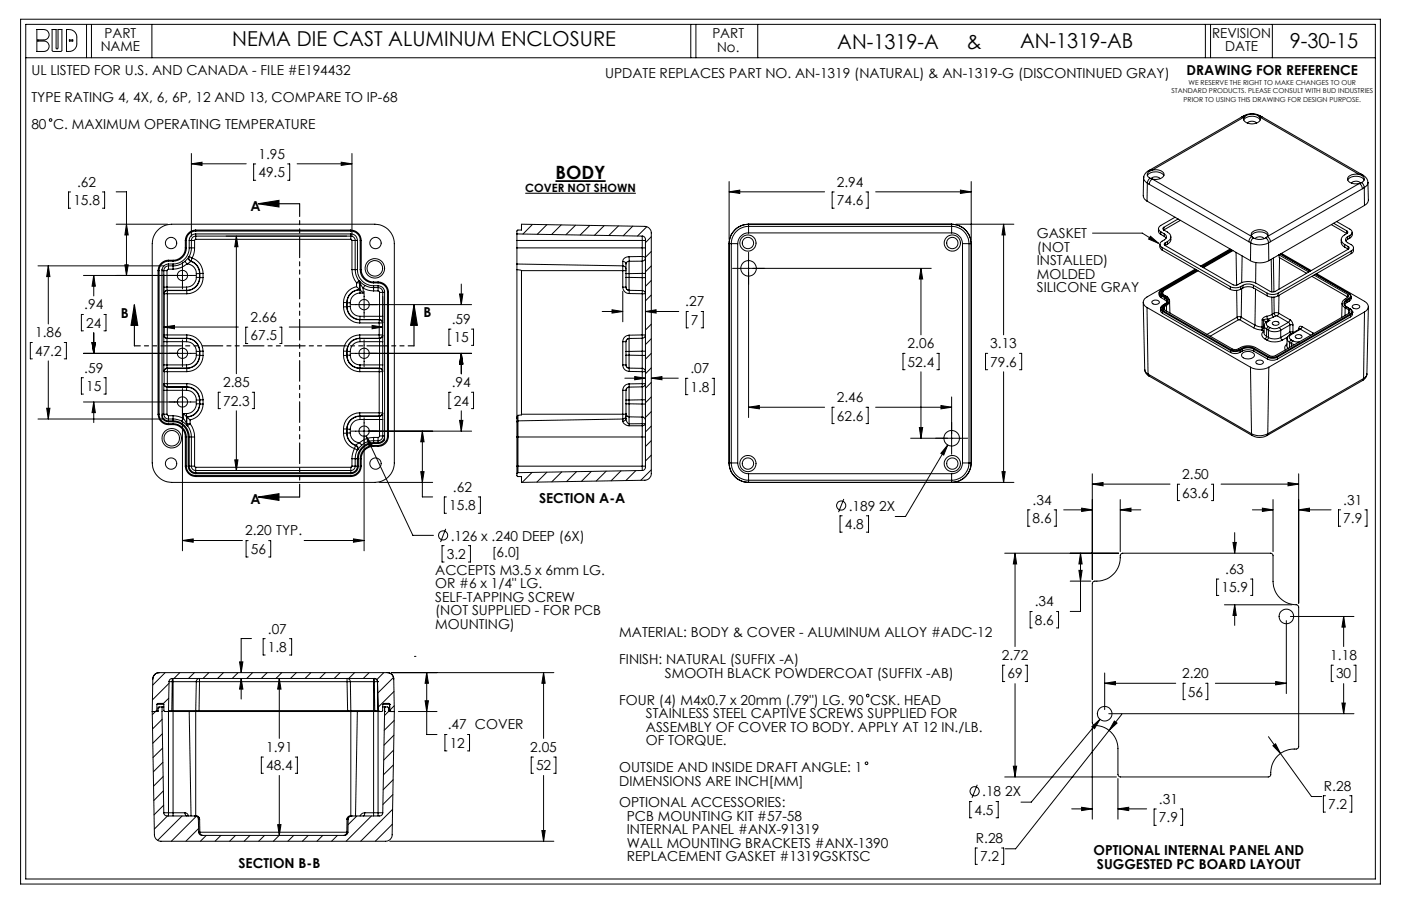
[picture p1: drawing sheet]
<svg xmlns="http://www.w3.org/2000/svg" width="432mm" height="279mm" viewBox="0 0 432 279" stroke-linecap="round" stroke-linejoin="round" font-family="sans-serif">
<defs><g id="words">
<g font-size="6.3">
<text x="71.5" y="14.3">NEMA DIE CAST ALUMINUM ENCLOSURE</text>
<text x="258.1" y="15">AN-1319-A</text>
<text x="297.9" y="15">&amp;</text>
<text x="314.4" y="14.7">AN-1319-AB</text>
<text x="397.5" y="14.7">9-30-15</text>
</g>
<text font-size="5.6" x="171.2" y="55.2">BODY</text>
<g font-size="4.2">
<text x="32.2" y="11.6">PART</text>
<text x="219.6" y="11.8">PART</text>
<text x="373.6" y="11.7">REVISION</text>
<text x="31" y="15.8">NAME</text>
<text x="221" y="16">No.</text>
<text x="377.6" y="15.9">DATE</text>
<text x="9.7" y="23.1">UL LISTED FOR U.S. AND CANADA - FILE #E194432</text>
<text x="186.5" y="23.9">UPDATE REPLACES PART NO. AN-1319 (NATURAL) &amp; AN-1319-G (DISCONTINUED GRAY)</text>
<text x="365.7" y="23.2">DRAWING FOR REFERENCE</text>
<text x="9.7" y="31.5">TYPE RATING 4, 4X, 6, 6P, 12 AND 13, COMPARE TO IP-68</text>
<text x="9.7" y="39.8">80 C. MAXIMUM OPERATING TEMPERATURE</text>
<text x="79.6" y="49">1.95</text>
<text x="23.8" y="57.6">.62</text>
<text x="79.6" y="54.6">49.5</text>
<text x="257.9" y="57.6">2.94</text>
<text x="22.6" y="63.3">15.8</text>
<text x="77.2" y="65.1">A</text>
<text x="257.9" y="63.3">74.6</text>
<text x="319.6" y="73.5">GASKET</text>
<text x="319.6" y="77.6">(NOT</text>
<text x="319.6" y="81.8">INSTALLED)</text>
<text x="319.6" y="86">MOLDED</text>
<text x="26" y="95.4">.94</text>
<text x="211.2" y="94.5">.27</text>
<text x="319.6" y="90.2">SILICONE GRAY</text>
<text x="26.6" y="101.1">24</text>
<text x="37.3" y="98.1">B</text>
<text x="77.2" y="99.3">2.66</text>
<text x="130.6" y="97.8">B</text>
<text x="139.2" y="99.9">.59</text>
<text x="213" y="100.2">7</text>
<text x="10.8" y="104">1.86</text>
<text x="77.2" y="105">67.5</text>
<text x="139.8" y="105.6">15</text>
<text x="279.7" y="107.4">2.06</text>
<text x="305.2" y="107.4">3.13</text>
<text x="10.8" y="109.7">47.2</text>
<text x="279.7" y="113.1">52.4</text>
<text x="305.2" y="113.1">79.6</text>
<text x="26" y="114.9">.59</text>
<text x="68.8" y="119.4">2.85</text>
<text x="139.3" y="119.4">.94</text>
<text x="212.8" y="115.1">.07</text>
<text x="26.6" y="120.6">15</text>
<text x="68.8" y="125.1">72.3</text>
<text x="139.8" y="125.1">24</text>
<text x="212.8" y="120.8">1.8</text>
<text x="257.9" y="124">2.46</text>
<text x="257.9" y="129.7">62.6</text>
<text x="364.4" y="147.7">2.50</text>
<text x="77.2" y="155.6">A</text>
<text x="139.6" y="151.7">.62</text>
<text x="166.1" y="155.1">SECTION A-A</text>
<text x="318.3" y="155.7">.34</text>
<text x="364.4" y="153.4">63.6</text>
<text x="414" y="155.6">.31</text>
<text x="138.4" y="157.4">15.8</text>
<text x="261.6" y="157.5">.189</text>
<text x="271" y="157.4">2X</text>
<text x="318.3" y="161.3">8.6</text>
<text x="414" y="161.3">7.9</text>
<text x="75.6" y="165.1">2.20 TYP.</text>
<text x="138.9" y="166.7">.126 x .240 DEEP (6X)</text>
<text x="260.4" y="163.2">4.8</text>
<text x="77.3" y="170.8">56</text>
<text x="137.7" y="172.4">3.2</text>
<text x="151.6" y="171.7">[6.0]</text>
<text x="134.1" y="177.2">ACCEPTS M3.5 x 6mm LG.</text>
<text x="377.6" y="177">.63</text>
<text x="134.1" y="181.4">OR #6 x 1/4&quot; LG.</text>
<text x="134.1" y="185.6">SELF-TAPPING SCREW</text>
<text x="376.4" y="182.7">15.9</text>
<text x="134.1" y="189.7">(NOT SUPPLIED - FOR PCB</text>
<text x="318.9" y="187">.34</text>
<text x="82.6" y="195.4">.07</text>
<text x="134.1" y="193.9">MOUNTING)</text>
<text x="190.9" y="196.4">MATERIAL: BODY &amp; COVER - ALUMINUM ALLOY #ADC-12</text>
<text x="318.9" y="192.7">8.6</text>
<text x="82.6" y="201.1">1.8</text>
<text x="308.7" y="203.5">2.72</text>
<text x="410" y="203.5">1.18</text>
<text x="190.9" y="204.8">FINISH: NATURAL (SUFFIX -A)</text>
<text x="204.9" y="209">SMOOTH BLACK POWDERCOAT (SUFFIX -AB)</text>
<text x="310.5" y="209.2">69</text>
<text x="364.4" y="209.1">2.20</text>
<text x="411.8" y="209.2">30</text>
<text x="366.1" y="214.8">56</text>
<text x="190.9" y="217.3">FOUR (4) M4x0.7 x 20mm (.79&quot;) LG. 90 CSK. HEAD</text>
<text x="199.1" y="221.5">STAINLESS STEEL CAPTIVE SCREWS SUPPLIED FOR</text>
<text x="138" y="224.9">.47 COVER</text>
<text x="199.1" y="225.7">ASSEMBLY OF COVER TO BODY. APPLY AT 12 IN./LB.</text>
<text x="82" y="231.9">1.91</text>
<text x="138.6" y="230.6">12</text>
<text x="163.4" y="231.9">2.05</text>
<text x="199.1" y="229.8">OF TORQUE.</text>
<text x="82" y="237.6">48.4</text>
<text x="165.2" y="237.6">52</text>
<text x="190.9" y="238.2">OUTSIDE AND INSIDE DRAFT ANGLE: 1</text>
<text x="190.9" y="242.4">DIMENSIONS ARE INCH[MM]</text>
<text x="302.7" y="245.6">.18</text>
<text x="309.8" y="245.5">2X</text>
<text x="408" y="243.8">R.28</text>
<text x="190.9" y="248.9">OPTIONAL ACCESSORIES:</text>
<text x="300.3" y="251.3">4.5</text>
<text x="357.2" y="247.9">.31</text>
<text x="409.3" y="249.5">7.2</text>
<text x="193.2" y="257.2">INTERNAL PANEL #ANX-91319</text>
<text x="193.2" y="253.1">PCB MOUNTING KIT #57-58</text>
<text x="357.2" y="253.6">7.9</text>
<text x="193.2" y="261.4">WALL MOUNTING BRACKETS #ANX-1390</text>
<text x="300.8" y="259.9">R.28</text>
<text x="337" y="263.7">OPTIONAL INTERNAL PANEL AND</text>
<text x="73.5" y="267.7">SECTION B-B</text>
<text x="193.2" y="265.6">REPLACEMENT GASKET #1319GSKTSC</text>
<text x="302.1" y="265.6">7.2</text>
<text x="338.1" y="267.9">SUGGESTED PC BOARD LAYOUT</text>
</g>
<text font-size="3.5" x="161.9" y="59.2">COVER NOT SHOWN</text>
<g font-size="2.1">
<text x="361" y="28.8">STANDARD PRODUCTS. PLEASE CONSULT WITH BUD INDUSTRIES</text>
<text x="366.3" y="26.3">WE RESERVE THE RIGHT TO MAKE CHANGES TO OUR</text>
<text x="364.8" y="31.4">PRIOR TO USING THIS DRAWING FOR DESIGN PURPOSE.</text>
</g>
</g></defs>
<g fill="none" stroke="#000" stroke-width=".31">
<path d="M6.3 5.9h419.1v266.7h-419.1zM7.9 7.5h416v263.6h-416zM7.9 17.8h416M11.4 9.1h2.1a1.61 1.61 0 0 1 1.6 1.6 1.61 1.61 0 0 1-1.6 1.6h-1.8v.4h1.8a1.61 1.61 0 0 1 1.6 1.6 1.61 1.61 0 0 1-1.6 1.6h-2.1zM16.1 9.1h1.2v5.6a.3 .3 0 0 0 .3 .4 .3 .3 0 0 0 .3-.4v-5.6h1.2v6.5l-.4 .3h-2.2l-.4-.4zM20.5 9.1h.8a2.41 2.41 0 0 1 2.4 2.4v2a2.34 2.34 0 0 1-2.4 2.4h-.8zM21.4 12.3h1v.4h-1zM26.7 7.5v10.3M28.2 7.5v10.3M46.8 7.5v10.3M212.9 7.5v10.3M214.5 7.5v10.3"/>
<path d="M233.5 7.5v10.3M371.5 7.5v10.3M373.1 7.5v10.3M392.1 7.5v10.3M382.8 36l.7 .1M382.8 36l-28.3 16.4M383.3 37a3.4 3.4 0 0 1 5.1 0M383.4 35.7a5.1 5.1 0 0 1 4.9 0M383.4 35.7h.5M383.4 35.7l-.6 .3M383.5 36.1a1.34 1.34 0 0 0 1.2 1.9 2.91 2.91 0 0 0 3.8-1.3l-.2-.6M383.5 36.1l-28.4 16.4"/>
<path d="M383.9 35.7l-.4 .4M383.9 35.7a3.9 3.9 0 0 1 3.9 0M384.5 38a2.03 2.03 0 0 1 2.8 0M387.8 35.7l.5 .4M387.8 35.7h.5M388.3 36.1l30.7 17.7M388.3 35.7l.6 .3M388.9 36l-.6 .1M388.9 36l30.7 17.8M21.8 59.2h-.7v5h.7M31.6 59.2h.6v5h-.6M35.8 59.2h3.2v25.7"/>
<path d="M59 50.5l3.3-.5v1zM59 50.5h16.9M59 47.3v25.6M78.8 50.6h-.6v5h.6M88.7 50.6h.6v5h-.6M91.6 50.5h16.9M105.2 50l3.3 .5-3.3 .5zM108.5 47.3v25.6M224.7 59.2l3.3-.6v1.1zM224.7 59.2h29.4M224.7 56v17.9M257.1 59.2h-.6v5h.6"/>
<path d="M266.9 59.2h.7v5h-.7M269.9 59.2h29.4M296 58.6l3.3 .6-3.3 .5zM299.3 56v17.9M352.5 54.5v.4a2.04 2.04 0 0 0 1.1 1.6M353.6 56.5l.6 .3M353.6 56.5l-.1 5.5M353.9 52.7a2.8 2.8 0 0 0-1.4 2.2l-.1 5.5 .4 1 .7 .6M353.9 52.7h.5M354.2 56.8l30.7 17.7M354.4 55l.7 .2M354.4 52.7a1.17 1.17 0 0 0-.8 1.1 1.17 1.17 0 0 0 .8 1.2"/>
<path d="M354.4 55l-.5 .6-.3 .9M354.5 52.4l.6 .1M354.5 52.4l-.6 .3M354.8 55.1a2.03 2.03 0 0 1 2.8 0M355.1 52.5a3 3 0 0 1 3.7 1.2 2.46 2.46 0 0 1-3.2 1.6l-.5-.1M355.1 55.2l-.6 .7-.3 .9M355.1 52.5l-.7 .2M355.1 55.2l30.7 17.8M358.7 54.2a3.3 3.3 0 0 0-5.1 0M415.4 55.5a3.3 3.3 0 0 1 5.1 0M416.5 56.4a1.99 1.99 0 0 1 2.8 .1M419 53.8a2.94 2.94 0 0 0-3.7 1.3 2.41 2.41 0 0 0 3.2 1.6l.5-.1"/>
<path d="M419 56.6a1.97 1.97 0 0 1 .9 1.6M419 53.8l.7 .3M419 56.6l-28.4 16.4M419.6 53.8h-.6M419.6 53.8l.6 .3M419.7 54.1a1.15 1.15 0 0 1 .8 1.1 1.15 1.15 0 0 1-.8 1.1M419.7 56.3l-.7 .3M419.7 56.3l.4 .5 .4 1.1M419.7 54.1h.5M419.9 58.2l-28.4 16.3M420.2 54.1a2.64 2.64 0 0 1 1.4 2.1M420.5 57.9l-.6 .3"/>
<path d="M420.5 57.9v5.5M421.6 56.2l.1 5.5-.4 1.1-.8 .6M421.6 56.2v.1a1.87 1.87 0 0 1-1.1 1.6M35.8 69.1h15.8M39 69.1l.5 3.4h-1zM48.4 71.2l1.1-1 1.3-.7 2.1-.4h62.6a6 6 0 0 1 6 6v67.7a6.1 6.1 0 0 1-6 6h-62.6a6.1 6.1 0 0 1-6-6v-67.7l.4-2.1zM57.1 76.4h.3M57.1 74.2h.3M57.1 76.4a3.8 3.8 0 0 1-3.8 3.9M57.1 74.2v2.2M57.4 76.4a4.1 4.1 0 0 1-4.1 4.1M57.4 74.2v2.2"/>
<path d="M58.2 79.2l-1.2 1.4M58.2 79.2a1.01 1.01 0 0 0 .6 1.4M58.3 76.4a5 5 0 0 1-5 5M58.3 79.1v.8l.6 .6M58.3 79.1l.9 .5M58.3 74.2v2.2M58.3 74.2h.7M58.3 76.4h.7M58.3 79.1l-.1 .1M59 76.4l-.2 1.4-.5 1.3M59 76.4h1M59 74.2h1"/>
<path d="M59 74.2v2.2M59.2 79.6l-.3 .9M59.2 79.6a4.9 4.9 0 0 1 3.4 4.7M60 76.4l-.2 1.7-.6 1.5M60 74.2v2.2M60.3 71.3a2.89 2.89 0 0 0-2.9 2.9M60.3 72.1a1.99 1.99 0 0 0-2 2.1M60.3 70.9v.4M60.3 70.9a3.3 3.3 0 0 0-3.2 3.3M60.3 72.8a1.33 1.33 0 0 0-1.3 1.4M60.3 72.8v1M60.3 73.8l-.3 .4"/>
<path d="M60.3 72.8h47.8M60.3 71.3h47.8M60.3 72.1h47.8M60.3 70.9h47.8M60.3 72.1v.7M60.3 73.8h47.8M72.8 72.8l.5 3.3h-.9zM72.8 72.8v42.5M108.1 71.3a2.86 2.86 0 0 1 2.9 2.9M108.1 72.1a1.99 1.99 0 0 1 2.1 2.1M108.1 70.9v.4M108.1 70.9a3.3 3.3 0 0 1 3.2 3.3"/>
<path d="M108.1 72.8a1.33 1.33 0 0 1 1.4 1.4M108.1 72.8v1M108.1 73.8l.4 .4M108.1 72.1v.7M108.5 74.2h1M108.5 74.2v8.9M109.5 74.2v8.9M109.5 74.2h.7M110.2 74.2v8.9M111 74.2h.3M111 74.2v8.9M111.3 74.2v8.9"/>
<path d="M159.3 72.1l.2-1.1 1.2-.1v-1.8l38.1 .7a2.05 2.05 0 0 1 1.9 2v74.3a2.05 2.05 0 0 1-1.9 2l-38.1 .7v-1.8l-1.2-.1-.2-.8M159.3 72.1v2.1M159.3 76.4v5M159.3 74.2h38.6M159.3 76.4h38.6M159.3 72.1l38.6 .7M159.3 74.2v2.2M164.1 69.2l-2.9 3M168.6 69.3l-3 2.9M173 69.4l-3 2.9M177.4 69.5l-3 2.9M181.8 69.5l-3 3"/>
<path d="M186.2 69.6l-3 3M190.6 69.7l-3 2.9M193.9 79.2a1.74 1.74 0 0 0-2 1.4M193.9 79.2v1.4M195 69.7l-2.9 3M197.9 72.8a.96 .96 0 0 1 1 1v70.3a.96 .96 0 0 1-1 1M197.9 79.1a.74 .74 0 0 1 1 .7 .74 .74 0 0 1-1 .7M197.9 74.2h1M197.9 72.8v1.4M197.9 76.4h1M197.9 76.4v2.7M197.9 79.1v1.4"/>
<path d="M197.9 74.2v2.2M197.9 79.1l-4 .1M199.4 69.9l-2.9 2.9M200.7 73l-1.8 1.8M200.7 77.5l-1.8 1.8M224.7 75.1v67.7M224.7 75.1h.7M225.4 75.1h2M225.4 75.1v67.7M227.4 75.1v67.7M230.7 77.8v51M230.7 69.1a6 6 0 0 0-6 6"/>
<path d="M230.7 71.8a3.3 3.3 0 0 0-3.3 3.3M230.7 69.8v2M230.7 69.8a5.3 5.3 0 0 0-5.3 5.3M230.7 69.1v.7M230.7 69.1h62.6M230.7 71.8h62.6M230.7 69.8h62.6M293.3 69.1a6.1 6.1 0 0 1 6 6M293.3 71.8a3.4 3.4 0 0 1 3.4 3.3M293.3 69.8v2M293.3 69.8a5.4 5.4 0 0 1 5.4 5.3M293.3 69.1v.7"/>
<path d="M294.6 69.1h17.9M296.7 75.1h2M296.7 75.1v67.7M298.7 75.1v67.7M298.7 75.1h.6M299.3 75.1v67.7M309.3 69.1l.5 3.4h-1zM309.3 69.1v34.2M336.7 71.9h15.4l5 3.1M353.5 62l31.9 18.4M354.6 72.8l2.5 2.2-3.1-1.3zM357 70.5l.1 1.1 .7 .7"/>
<path d="M357.5 75.3a1.49 1.49 0 0 0 .7 1.8M357.8 71.5l1 .6M357.8 71.5v.8M357.8 72.3l1 .6M358.2 76.3l21 12.1M358.2 76.3v.8M358.2 77.1l21 12.2M358.7 70.9h.1M358.7 70.1a.44 .44 0 0 0-.3 .4 .44 .44 0 0 0 .3 .4l1.1 .6a1.57 1.57 0 0 1 1.1 1.5 1.57 1.57 0 0 1-1.1 1.5M358.7 70.1v.8M358.8 72.1a.99 .99 0 0 1 .7 .9 .99 .99 0 0 1-.7 1l-.6 .4a1.04 1.04 0 0 0-.7 .9 1.04 1.04 0 0 0 .7 1M358.8 72.9l.6 .5"/>
<path d="M358.8 72.1v.8M359.1 74.9a.44 .44 0 0 0-.3 .4 .44 .44 0 0 0 .3 .4M359.1 75.7l21 12.1 1.1 .1a6 6 0 0 1 6.1-.5l4.4 2.6h1.1l22.7-13.1a.44 .44 0 0 0 .3-.5 .44 .44 0 0 0-.3-.4M359.1 74.9v.8M359.1 75.7h.1M359.8 74.5l-.7 .4M359.8 74.5v.8M359.8 75.3l-.7 .4M360.9 73a1.94 1.94 0 0 1-1.1 2.3M362.2 67l-4.4 2.5a1.02 1.02 0 0 0-.8 1 1.02 1.02 0 0 0 .8 1M363.1 67.5l-4.4 2.6M363.8 67.9l-5.1 3"/>
<path d="M379.1 76.8l-9.1 5.3M379.4 76.9l-9.1 5.3M379.5 77l-9.1 5.2M379.7 77.2l-9.1 5.2M380 77.3l-9.1 5.2M381 77.9l.1 10M382.8 78.9l-.1 8.3M384.9 74.5l.6 .4M385.5 74.9a6.3 6.3 0 0 0 5.5 0M385.5 74.9l-.1 5.5M385.7 72.7a3.3 3.3 0 0 1 5.1 0M385.8 73l.5 .3"/>
<path d="M385.8 73a1.3 1.3 0 0 1 1.2-2 3.2 3.2 0 0 1 3.8 1.1l-.2 .9M385.8 73l-.6 .6-.3 .9M386.3 73.3l-.5 .5-.3 1.1M386.3 73.3a3.4 3.4 0 0 0 3.9 0M386.8 73.6a2.03 2.03 0 0 1 2.8 0M390.2 73.3l.4 .5 .4 1.1M390.6 73l-.4 .3M390.6 73l.7 .6 .2 .9M391 74.9l.1 5.5M391.5 74.5l-.5 .4M391.8 80l.2 10M392.5 79.6l.1 10.4"/>
<path d="M394 78.7h.2M394.1 78.6l.1 .1M394.2 78.6l9.2 5.3M394.2 78.7l.1 .7M394.3 79.4l8.4 4.9M394.4 79.4l-.2 9.8M394.6 78.4h.2M394.7 78.3l.2 .1M394.8 78.4h.1M394.8 78.4l9 5.2M394.9 78.4l9 5.2M394.9 78.1l9.2 5.3"/>
<path d="M410.4 69.3l4.7 2.7M411.1 68.9l4 2.3M412 68.3l4 2.4a1.02 1.02 0 0 1 .7 .9 1.02 1.02 0 0 1-.7 1M413.4 73.9a1.94 1.94 0 0 0 1 2.3M414.4 75.4l1.1 .6M414.4 75.4v.8M414.4 76.2l1.1 .6M415.1 72l-.7 .4a1.57 1.57 0 0 0-1 1.5 1.57 1.57 0 0 0 1 1.5M415.1 71.2a.44 .44 0 0 1 .3 .4 .44 .44 0 0 1-.3 .4M415.1 71.2v.8M415.1 72h.1M415.4 73a.99 .99 0 0 0-.7 .9 .99 .99 0 0 0 .7 1 2.64 2.64 0 0 1 1.7 1.3l-.1 .8-.5 .4"/>
<path d="M415.4 73.8l-.6 .5M415.4 73v.8M415.5 76v.8M415.5 76.8h.1M416 72.6l-.6 .4M416 72.6v.8M416 73.4l-.6 .4M416.5 77.4l-22.6 13M416.5 77.4v.8M416.5 78.2l-22.6 13M416.7 71.6a1.45 1.45 0 0 1-.7 1.8M417.2 76.4a1.47 1.47 0 0 1-.4 1.6l-.3 .2"/>
<path d="M420.5 63.4l-29.4 17M11.7 82h39M14.9 82l.5 3.3h-1zM14.9 82v17.9M25.7 84.9h34.7M25.7 97h-.6v5h.6M28.9 84.9l.5 3.4h-1zM28.9 84.9v6.4M32 97h.7v5h-.7M38.5 81.7h1l-.5 3.2zM48.7 83.5h.3M48.7 83.5v44.2"/>
<path d="M49 83.5v44.2M49.9 83.5h.6M50.5 83.5h1M50.5 83.5v20.5M50.5 90.5l.1 .1M50.6 90.6h1M50.6 90.6v12.7M51.5 88.5h-1v2M51.5 88.5v1M51.5 83.5v5M51.5 88.5h6M51.5 89.5a.96 .96 0 0 0-1 1"/>
<path d="M51.5 89.5h6M51.5 89.5l.1 .1M51.6 89.6a.96 .96 0 0 0-1 1M51.6 89.6v1M51.6 89.6h6M51.6 90.6h6M51.6 90.6v12.7M51.9 80.5a2.95 2.95 0 0 0-2.9 3M51.9 81.4a2.08 2.08 0 0 0-2 1.7l.1 45.8a2.21 2.21 0 0 0 1.9 1.2M51.9 82a1.51 1.51 0 0 0-1.4 1.5M51.9 80.3v.2M51.9 80.3a3.2 3.2 0 0 0-3.2 3.2"/>
<path d="M51.9 82v1M51.9 83l-.4 .5M51.9 82h1.4M51.9 80.5h1.4M51.9 81.4h1.4M51.9 81.4v.6M51.9 80.3h1.4M51.9 83h1.4M53.3 80.3v.2M53.3 82v1M53.3 81.4v.6M56.2 80.8v8.3"/>
<path d="M57 80.6a5.5 5.5 0 0 1-3.7 1.4M57 80.6l.6 .8M57.5 88.5v1M57.5 89.5l.1 .1M57.6 89.6v1M57.6 81.4a6.6 6.6 0 0 1-4.3 1.6M57.6 81.4a2.95 2.95 0 0 1 2.9 3M58.8 80.6l-1.2 .8M58.8 80.6a4.1 4.1 0 0 1 2.7 3.8M58.9 80.5a4 4 0 0 1 2.7 3.8M58.9 80.5l-.1 .1M60.5 84.4h1"/>
<path d="M60.5 85.5h1M60.5 85.5a3 3 0 0 1-3 3M60.5 84.4v1.1M61.5 85.5a4 4 0 0 1-4 4M61.5 84.4v1.1M61.5 85.5l.1 .1M61.6 85.6a4 4 0 0 1-4 4M61.6 85.6h1M61.6 84.3h1M61.6 84.3l-.1 .1M61.6 84.3v1.3M62.6 85.6a5 5 0 0 1-5 5"/>
<path d="M62.6 84.3v1.3M105.9 93.3h1M105.9 94.6h1M105.9 94.6a5 5 0 0 0 5 5M105.9 93.3v1.3M106.9 94.6a4 4 0 0 0 4 4M106.9 93.3l.1 .1M106.9 93.3v1.3M107 94.5h.9M107 93.4h.9M107 94.5a4 4 0 0 0 3.9 4M107 93.4v1.1"/>
<path d="M107 94.5l-.1 .1M107.9 94.5a3 3 0 0 0 3 3M107.9 93.4v1.1M108.1 93.9h37.2M108.5 83.1a6.5 6.5 0 0 0 1.4 4.1M108.5 83.1h1M109.5 83.1a5.7 5.7 0 0 0 1.2 3.5M109.5 83.1h.7M109.9 87.2h1M109.9 88.4l1 .9M109.9 88.4a5 5 0 0 0-4 4.9M109.9 87.2v1.2"/>
<path d="M110.2 83.1a4.9 4.9 0 0 0 4.9 5M110.7 86.6l.2 .6M110.7 86.6l-.8 .6M110.7 86.6h.1M110.7 86.6l1.7 1.4M110.9 89.3a4 4 0 0 0-4 4M110.9 98.6v1M110.9 89.3v.1M110.9 87.2v2.1M110.9 98.6h6M110.9 99.6h6M110.9 87.2l1 1.7"/>
<path d="M110.9 90.4a3 3 0 0 0-3 3M110.9 89.4l1 1M110.9 89.4v1M110.9 97.5v1M110.9 89.4a4 4 0 0 0-3.9 4M110.9 97.5h6.1M110.9 90.4h1M110.9 98.5h6M110.9 87.2v2.2M110.9 98.5v.1M110.9 87.2h.1M111 83.1a4.1 4.1 0 0 0 4.1 4.1"/>
<path d="M111 83.1h.3M111.3 83.1a3.8 3.8 0 0 0 3.8 3.9M111.9 88.9l1.6 .6 1.6 .2M111.9 88.9v1.5M112.2 89.8v8.3M112.4 88l1.7 .6 1 .1M112.4 88l-.5 .9M115.1 87v.2M115.1 88.7v1M115.1 87.2h1.4M115.1 88.1h1.4M115.1 87h1.4"/>
<path d="M115.1 88.1v.6M115.1 88.7h1.4M115.1 89.7h1.4M116.5 87.2a2.9 2.9 0 0 1 2.9 2.7M116.5 88.1a2.02 2.02 0 0 1 2 1.7v45.8a2.41 2.41 0 0 1-2 1.2M116.5 87v.2M116.5 87a3.2 3.2 0 0 1 3.2 2.9M116.5 88.7a1.45 1.45 0 0 1 1.5 1.5M116.5 89.7l.5 .5M116.5 88.7v1M116.5 88.1v.6M116.9 98.6a1.02 1.02 0 0 1 1 1"/>
<path d="M116.9 98.6v1M116.9 99.6h1M116.9 99.6v3.7M116.9 98.5a1.02 1.02 0 0 1 1.1 1M116.9 98.5v.1M117 97.5h1v2M117 90.2h1M117 97.5l-.1 1M117 90.2v7.3M117.9 99.6v3.7M118 90.2v13.8M118 90.2h.5"/>
<path d="M118 99.5l-.1 .1M119.4 89.9v44.5M119.7 89.9h-.3M119.7 89.9v44.5M141.6 90.7h1.1l-.5 3.2zM142.2 87.6v6.3M159.3 83.1l1.4 .4M159.3 81.4v1.7M159.3 83.1v45.8M159.3 81.4l32.6 .6M160.7 83.5h31.2M160.7 83.5v44.5l-1.1 .1"/>
<path d="M185.6 96.1h6.3M188.6 95.5l3.3 .6-3.3 .5zM191.9 80.6v1.4M191.9 80.6a.93 .93 0 0 1 1 .8M191.9 82a1.02 1.02 0 0 1 1 1M191.9 83.5h1M191.9 82v1.5M191.9 88.5a2 2 0 0 0 2 2M191.9 88.5h1M191.9 83.5v5M191.9 89.8v9.4M192.9 84.4h1"/>
<path d="M192.9 85.5h1M192.9 85.5v3M192.9 88.5l.2 .7M192.9 81.4v3M192.9 84.4v1.1M193 88.9l.4 .5 .5 .1M193.4 89.4l.5 .1M193.9 80.6v3.8M193.9 85.5v4M193.9 80.6l-.7 .3-.3 .5M193.9 89.5v1M193.9 84.4v1.1"/>
<path d="M193.9 85.5l4 .1M193.9 89.5l4 .1M193.9 90.5l4 .1M197.9 85.6h1M197.9 84.3h1M197.9 89.6a.89 .89 0 0 1 1 1h-1M197.9 85.6v4M197.9 80.5v3.8M197.9 89.6v1M197.9 84.3v1.3M197.9 90.6v12.7M197.9 80.5l-4 .1"/>
<path d="M197.9 84.3l-4 .1M198.9 96.1l3.3-.6v1.1zM198.9 96.1h10.3M200.7 82l-1.8 1.8M200.7 86.5l-1.8 1.8M200.7 91l-1.8 1.8M200.7 100l-1.8 1.8M212.2 96.1h-.7v5h.7M216.1 96.1h.6v5h-.6M283.8 82.8l.6 3.2h-1zM283.8 82.8v20.5M287 82.8h-61.2"/>
<path d="M352.4 93.2l.4 20.7M353.5 94.8l31.9 18.4M353.5 94.8l.3 20.6M355.1 93a1.41 1.41 0 0 1 2.2 .3 1.37 1.37 0 0 1-2.3-.1zM357.3 90.3v.9l.6 .6M357.3 90.3l.1 .5 .5 .4M357.7 95.1v.9l.6 .6M357.7 95.1l.6 .9M357.7 94.9v.2M357.9 91.8l1.1 .6M357.9 91.2l1.1 .6M357.9 91.2v.6"/>
<path d="M357.9 89.4l-.5 .8 .6 .7M357.9 89.4l-.6 .9M358 90.9l-.1 .3M358 90.9l1.1 .7M358.3 89.5l-.5 .7 .5 .6M358.3 89.5l.1 .3M358.3 96.6l21 12.1M358.3 90.8l1.1 .6M358.3 96l21 12.1M358.3 96v.6M358.3 94.2l-.6 .9M358.3 94.2l-.4 .8 .5 .8"/>
<path d="M358.4 90.8h-.1M358.4 90.8l1.1 .6M358.4 89.8l-.4 .5 .4 .5M358.4 95.8l-.1 .2M358.4 95.8l21 12.1M358.4 89.8v1M358.5 95.1v.2M358.5 95.1h.1M358.7 94.3l-.4 .5v.4l22 12.6a3.1 3.1 0 0 0 2.4-.8 5.2 5.2 0 0 1 4.3 .2l4.2 2.4a1.96 1.96 0 0 0 1.9 0l22.6-12.9a.6 .6 0 0 0 .4-.6 .6 .6 0 0 0-.4-.6M358.7 94.3l.1 .3M358.8 94.6l-.3 .5M358.8 94.6v.9"/>
<path d="M359 92.4l.7 .8M359 91.8l.5 .5 .2 .5M359 91.8v.6M359.1 91.6a1.17 1.17 0 0 1 .8 1.1 1.17 1.17 0 0 1-.8 1.1M359.1 91.6l-.1 .2M359.1 93.8l-.8 .4M359.4 91.4a1.37 1.37 0 0 1 .9 1.3 1.37 1.37 0 0 1-.9 1.3M359.4 94l.1 .2M359.4 91.4h.1M359.4 94l-.7 .3M359.4 91.4l.8 .6 .3 .8M359.5 91.4h.1"/>
<path d="M359.5 94.2l-.7 .4M359.5 94.2v1.7M359.7 92.8l-.6 1M359.7 92.8v.1M360.5 92.8l-.3 .9-.7 .5M360.5 92.8l.1 3.7M368.4 83l-14.9 8.6a1.71 1.71 0 0 0-1.1 1.6 1.71 1.71 0 0 0 1.1 1.6M368.7 83.2l-10.8 6.2M369 83.4l-10.7 6.1M369.3 83.5l-10.9 6.3M379.2 88.4v.9M381.1 89.5l.2 8.3"/>
<path d="M381.3 97.8l.4 .8M381.3 97.8l.4-.2 .9 .2M381.3 97.8l-9.3 5.3M381.7 98.6h.4M381.7 98.6l-8.7 5.1M382.1 98.6l4.2 2.5M382.4 88.3a3.5 3.5 0 0 1-3.2 .1M382.4 89.2a3.8 3.8 0 0 1-3.2 .1M382.4 88.3v.9M382.6 97.8l-.5 .8M382.6 97.8l4.2 2.5M382.7 89l-.1 8.8"/>
<path d="M383.1 88a3.6 3.6 0 0 1 3.2 0M383.1 88.8a3.6 3.6 0 0 1 3.2 0M383.1 88l-.7 .3M383.1 88v.8M383.1 88.8l-.7 .4M385.4 80.4a6.3 6.3 0 0 0 5.7 0M386.3 88l4.3 2.4M386.3 88v.8M386.3 88.8l4.3 2.4M387 89.1l-.2 11.2M387.1 81l-.1 6.3M389 98.7l.4 .1"/>
<path d="M389 98.7v2.2M389.4 98.8v2.2M389.4 98.8l.9 .5M390.5 97.5l-1 .4-.5 .8M390.5 97.5l.2 .9M390.6 99.1l-.7 .6-.3 .7M390.6 90.4a3.8 3.8 0 0 0 3.3 0M390.6 91.2a3.5 3.5 0 0 0 3.3 0M390.6 99.1h.3M390.6 90.4v.8M390.7 98.4l-.8 .1-.5 .3M390.7 98.4l.7 .4"/>
<path d="M390.9 99.1l-.6 .8 .6 .8M391.4 98.8l-.8 .3M391.4 98.8l-.5 .3M392 91.6l.1 5.4M392.1 97l-1.6 .5M392.1 97l.4 .8M392.2 99.5l1-.4a.78 .78 0 0 1 1 .8l-.6 .4h-.8l-.6-.4zM392.5 97.8l-1.8 .6M392.6 91.6l.1 5M392.7 96.6l.5-.2 .9 .2M392.7 96.6l.5 .8M392.7 96.6l-.6 .4"/>
<path d="M393.2 97.4h.4M393.2 97.4l-.7 .4M393.6 97.4l3.5 2M393.9 90.4v.8M394.1 96.6l-.5 .8M394.1 96.6l3.5 2M394.2 91.1l-.1 5.5M397.1 99.4l.4 .8M397.1 99.4l-2.8 1.6M397.6 98.6l.8 .9 .1 .7M397.6 98.6l-.5 .8M404.4 85.2l10.8 6.3"/>
<path d="M405 84.8l10.4 6M405.4 84.6l10.3 5.9M405.5 84.6l10.2 5.9M405.8 84.4l14.7 8.5a1.72 1.72 0 0 1 1.2 1.7 1.72 1.72 0 0 1-1.2 1.6M413.6 93.6l-.1 4.3M414.6 94.9l1.1 .6M414.6 94.9l-.1 2.4M415 92.5a1.17 1.17 0 0 0-.8 1.1 1.17 1.17 0 0 0 .8 1.1M415 92.5l.1 .2M415 94.7l1.2 .6M415 94.7l1.1 .6M415.1 92.7a1.01 1.01 0 0 0-.7 1 1.01 1.01 0 0 0 .7 1"/>
<path d="M415.1 93.3l-.7 .8M415.1 92.7v.6M415.2 91.5v.3M415.3 91.8l-.7 .4a1.44 1.44 0 0 0-1 1.4 1.44 1.44 0 0 0 1 1.3M415.4 90.8a.58 .58 0 0 1 .2 .6 .58 .58 0 0 1-.3 .4M415.4 90.8l-.2 .7M415.7 90.5l.5 .8-.5 .8M415.7 92.1l.1 .2M415.7 90.5h.1M415.7 92.1l-.7 .4M415.7 95.5l-.1 1.2M415.7 90.5l.5 .4 .2 .6"/>
<path d="M415.8 92.9l-.7 .4M415.8 92.3l-.7 .4M415.8 92.3v.6M416.1 95.3l.6 .8-.6 .8M416.1 96.9l.1 .2M416.1 96.9l-22.5 13M416.2 95.3l.4 .4 .2 .6M416.2 95.3h-.1M416.2 97.7l-22.5 13M416.2 97.1l-22.5 13M416.2 97.1v.6M416.4 91.4v.9l-.6 .6"/>
<path d="M416.4 91.5l-.6 .8M416.8 96.3v.8l-.6 .6M416.8 96.3h.1M416.8 96.3l-.6 .8M417 94.2a1.2 1.2 0 0 1 1.2-.4 1.2 1.2 0 0 1 .8 1 1.39 1.39 0 0 1-2.2-.3zM420.5 96.2l-29.4 17M420.5 96.2l-.2 20.5M421.7 94.6l-.4 20.9-.3 .6-.7 .6M10 105.6h-.7v5.1h.7M14.9 111.3v17.9M19.8 105.6h.7v5.1h-.7M25.7 116.5h-.6v5h.6"/>
<path d="M28.4 105.7h1l-.5 3.3zM28.9 102.6v6.4M32 116.5h.7v5h-.7M50.5 112.5v2M50.5 112.5h1M50.5 105.4h1M50.5 105.4v7.1M50.5 100.9l3.3-.5v1zM50.5 100.9h22.9M50.5 103.4v2M50.5 118.4v2M50.5 103.4a1.02 1.02 0 0 0 1 1"/>
<path d="M50.5 118.4a.96 .96 0 0 0 1 1M50.5 114.5l.1 .1M50.6 103.3a1.02 1.02 0 0 0 1 1M50.6 118.3a.96 .96 0 0 0 1 1M50.6 118.3h1M50.6 103.3h1M50.6 114.6h1M50.6 103.3l-.1 .1M50.6 114.6v3.7M50.6 118.3l-.1 .1M51.5 112.5v1M51.5 105.4v7.1"/>
<path d="M51.5 105.4h6M51.5 112.5h6M51.5 113.5a1.02 1.02 0 0 0-1 1M51.5 104.4v1M51.5 119.4v1M51.5 104.4h6M51.5 113.5h6M51.5 119.4h6M51.5 113.5l.1 .1M51.6 113.6a1.02 1.02 0 0 0-1 1M51.6 118.3v1M51.6 103.3v1"/>
<path d="M51.6 113.6v1M51.6 104.3l-.1 .1M51.6 119.3l-.1 .1M51.6 119.3h6M51.6 104.3h6M51.6 113.6h6M51.6 103.3h6M51.6 114.6h6M51.6 114.6v3.7M51.6 118.3h6M56.2 104.8v8.3M56.2 119.8v50.1"/>
<path d="M57.5 104.4v1M57.5 105.4a3 3 0 0 1 3 3M57.5 112.5v1M57.5 119.4v1M57.5 104.4a4 4 0 0 1 4 4M57.5 119.4a4 4 0 0 1 4 4M57.5 113.5l.1 .1M57.6 104.3a4 4 0 0 1 4 4M57.6 119.3a4 4 0 0 1 4 4M57.6 113.6v1M57.6 118.3v1M57.6 103.3v1"/>
<path d="M57.6 118.3a5 5 0 0 1 5 5M57.6 103.3a5.1 5.1 0 0 1 5 5M57.6 104.3l-.1 .1M57.6 119.3l-.1 .1M60.4 109h-34.7M60.5 108.4h1M60.5 109.5h1M60.5 109.5a3 3 0 0 1-3 3M60.5 108.4v1.1M61.5 109.5a4 4 0 0 1-4 4M61.5 108.4v1.1M61.5 109.5l.1 .1"/>
<path d="M61.6 109.6a4 4 0 0 1-4 4M61.6 109.6h1M61.6 108.3h1M61.6 108.3l-.1 .1M61.6 108.3v1.3M62.6 109.6a5.1 5.1 0 0 1-5 5M62.6 108.3v1.3M76.4 100.9h-.7v5h.7M86.2 100.9h.7v5h-.7M89.1 100.9h28.9M105.9 109.6h1M105.9 108.3h1"/>
<path d="M105.9 109.6a5.1 5.1 0 0 0 5 5M105.9 108.3v1.3M106.9 109.6a4 4 0 0 0 4 4M106.9 108.3l.1 .1M106.9 108.3v1.3M107 109.5h.9M107 108.4h.9M107 109.5a4 4 0 0 0 3.9 4M107 108.4v1.1M107 109.5l-.1 .1M107.9 109.5a3 3 0 0 0 3 3M107.9 108.4v1.1"/>
<path d="M108.1 109h37.2M110.9 104.3a4 4 0 0 0-4 4M110.9 103.3v1M110.9 113.6v1M110.9 103.3a5.1 5.1 0 0 0-5 5M110.9 104.3v.1M110.9 104.3h6M110.9 113.6h6M110.9 103.3h6M110.9 114.6h6M110.9 104.4v1M110.9 105.4a3 3 0 0 0-3 3"/>
<path d="M110.9 112.5v1M110.9 104.4a4 4 0 0 0-3.9 4M110.9 104.4h6M110.9 105.4h6.1M110.9 112.5h6.1M110.9 113.5h6M110.9 113.5v.1M112.2 104.8v8.3M114.7 100.4l3.3 .5-3.3 .5zM116.9 113.6a1.09 1.09 0 0 1 1 1M116.9 113.6v1M116.9 114.6h1"/>
<path d="M116.9 103.3h1M116.9 103.3v1M116.9 104.3v.1M116.9 114.6v12.7M116.9 104.4l.1 1M116.9 113.5a1.09 1.09 0 0 1 1.1 1M116.9 113.5v.1M117 112.5h1M117 105.4h1M117 112.5l-.1 1M117 105.4v7.1M117.9 103.3a1.09 1.09 0 0 1-1 1"/>
<path d="M117.9 114.6v12.7M117.9 103.3l.1 .1M118 112.5v2M118 103.4v2M118 103.4a1.09 1.09 0 0 1-1.1 1M118 105.4v7.1M118 114.5l-.1 .1M139 101.5h-.6v5h.6M142.2 109l.5 3.3h-1.1zM142.2 109v6.3M145.3 101.5h.6v5h-.6M191.9 112.5a2 2 0 0 0 2 2"/>
<path d="M191.9 112.5h1M191.9 105.4h1M191.9 105.4v7.1M192.6 116.6h6.3M192.9 108.4h1M192.9 109.5h1M192.9 109.5v3M192.9 112.5l.2 .7M192.9 105.4v3M192.9 108.4v1.1M193 112.9l.4 .4 .5 .2M193.1 119.7l-.2 .7"/>
<path d="M193.4 113.4l.5 .1M193.9 104.5l-.8 .2-.2 .7M193.9 119.5l-.5 .1-.4 .4M193.9 109.5v4M193.9 104.4l-.5 .1M193.9 119.4l-.5 .2M193.9 118.4v1M193.9 113.5v1M193.9 103.4v1M193.9 103.4a2.03 2.03 0 0 0-2 2M193.9 118.4a1.95 1.95 0 0 0-2 2M193.9 119.5v3.9"/>
<path d="M193.9 104.5v3.9M193.9 104.4v.1M193.9 108.4v1.1M193.9 119.4v.1M193.9 109.5l4 .1M193.9 113.5l4 .1M193.9 114.5l4 .1M195.6 116.1l3.3 .5-3.3 .5zM197.9 109.6h1M197.9 108.3h1M197.9 118.3h.9a.67 .67 0 0 1-.1 .8 .67 .67 0 0 1-.8 .2M197.9 119.3v4"/>
<path d="M197.9 113.6a.9 .9 0 0 1 1 1h-1M197.9 109.6v4M197.9 104.3v4M197.9 103.3h.9a.64 .64 0 0 1 0 .7 .64 .64 0 0 1-.7 .3h-.2M197.9 118.3v1M197.9 113.6v1M197.9 103.3v1M197.9 108.3v1.3M197.9 114.6v3.7M197.9 119.3l-4 .1M197.9 104.3l-4 .1M197.9 108.3l-4 .1"/>
<path d="M197.9 118.3l-4 .1M197.9 103.3l-4 .1M200.7 104.5l-1.8 1.8M200.7 109l-1.8 1.8M200.7 113.5l-1.8 1.8M200.7 117.9l-1.8 1.8M200.7 116.6h8.4M200.7 116.6l3.3-.5v1zM212 116.7h-.7v5h.7M219.5 116.7h.6v5h-.6M278.9 109h-.6v5h.6M283.8 114.7v20.4"/>
<path d="M288.7 109h.7v5h-.7M304.4 109h-.7v5h.7M309.3 114.7v34.1M314.2 109h.7v5h-.7M352.8 113.9a2.29 2.29 0 0 0 1.3 2.1M352.8 113.9l.3 .9 .7 .6M353.8 115.4l.3 .6M353.8 115.4l31.9 18.4M354.1 116l31.9 18.3M379.3 108.1v.6M379.4 107.9l-.1 .2M382.1 107.8a2.84 2.84 0 0 1-2.7 .1"/>
<path d="M382.1 107.8l.1 .3M382.2 108.7a3.1 3.1 0 0 1-2.9 0M382.2 108.1a3.1 3.1 0 0 1-2.9 0M382.2 108.1v.6M382.7 107.5a4.3 4.3 0 0 1 3.9 0M382.7 107.5l.1 .2M382.7 107.5l-.6 .3M382.8 108.3a3.8 3.8 0 0 1 3.6 0M382.8 107.7a3.8 3.8 0 0 1 3.6 0M382.8 108.3l-.6 .4M382.8 107.7v.6M382.8 107.7l-.6 .4"/>
<path d="M382.9 109a2.46 2.46 0 0 1 3.7 .5 2.34 2.34 0 0 1-3.9 .2zM385.4 113.2a6.3 6.3 0 0 0 5.7 0M385.4 113.2l.3 20.6M386.3 101.1l1.2 .5 1.4 .2M386.4 108.3l4.3 2.4M386.4 107.7l4.3 2.4M386.4 107.7v.6M386.6 107.5l-.2 .2M386.6 107.5l4.2 2.4M386.8 100.3l2.2 .6M386.8 100.3l-.5 .8M387.3 111.3a1.2 1.2 0 0 1 1.2-.3 1.2 1.2 0 0 1 .8 .9 1.39 1.39 0 0 1-2.2-.2z"/>
<path d="M388.9 101.8l.6 .3M389 100.9l.4 .1M389 100.9l-.1 .9M389.4 101l-.5 .8M389.4 101l.2 .1M389.5 102.1a1.35 1.35 0 0 0-.6 1.4 1.35 1.35 0 0 0 1 1M389.6 102.1h-.1M389.6 100.4l.2 .6 .6 .5M389.6 100.4v2.5l.7 .8M389.9 104.5l.6 .4M390.3 103.7l-.4 .8M390.3 103.7l.6 .4"/>
<path d="M390.4 101.5l.5 .3M390.4 101.5l-.1 2.2M390.5 104.9a5.1 5.1 0 0 0 4.7 0M390.7 110.7a3.4 3.4 0 0 0 3 0M390.7 110.1a3.4 3.4 0 0 0 3 0M390.7 110.1v.6M390.8 109.9l1 .3 1.8-.3M390.8 109.9l-.1 .2M390.9 100.7l-.5 .8M390.9 100.7l.5 .3M390.9 101.8a4.1 4.1 0 0 0 3.8 0M390.9 104.1a4.1 4.1 0 0 0 3.8 0"/>
<path d="M390.9 104.1l-.4 .8M390.9 101.8v2.3M391.1 113.2l-.4 20.6M391.4 101l1.5 .4 1.4-.4M391.4 101l-.5 .8M393.6 109.9l.1 .2M393.7 110.1v.6M394.3 101l.4 .8M394.7 104.1l.5 .8M394.7 101.8v2.3M396.7 106.1l-.7 .8 .2 1M396.7 104.5l.2 .6 .6 .5"/>
<path d="M396.7 104.5l-.1 2.2 .4 .8M396.9 103.9l-1.7 1M397.5 105.6l.5 .3M397.5 105.6l-.1 1.6M397.5 100.2h1M397.5 102.4h1M397.5 102.4l.3 .6M397.5 100.2l-2.8 1.6M397.5 100.2v2.2M397.5 102.4l-2.8 1.7M397.6 103.2l-.7 .6-.2 .7M397.6 103.2h.4"/>
<path d="M398 103.2l-.6 .8 .6 .8M398 104.8l-.5 .8M398 104.8l.5 .3M398 105.9l1 .4M398 105.9v.9M398.5 105.1l-.5 .8M398.5 105.1l1 .3h1M398.5 102.4v.3M398.5 100.2v2.2M398.5 102.4l.2 .2M399.3 103.6l.5-.4h.8l.7 .6a1.23 1.23 0 0 1-2.1 0zM400.3 101.2l.2 .3"/>
<path d="M400.3 101.2v.4M400.5 101.5h.3M400.5 101.5l-2.9 1.7M400.8 101.5l-2.8 1.7M400.8 101.5l3.2 1.9M401.3 100.7l-.7-.1-.3 .6M401.3 100.7l-.5 .8M401.3 100.7l3.3 2M404.6 102.7l-.1 .4M404.6 102.7l.3 .2M420 117.3l-29.5 17M420.3 116.7l-.3 .6"/>
<path d="M420.3 116.7l-29.6 17.1M421.3 115.3l-.3 1-1 1M11.7 129.2h39M14.4 125.9h1l-.5 3.3zM28.9 124l.5 3.2h-1zM28.9 124v6.3M48.7 127.7h.3M48.7 127.7a3.2 3.2 0 0 0 3.2 3.3M49 127.7a2.89 2.89 0 0 0 2.9 3M49.9 127.7h.6M50 128.1a2.02 2.02 0 0 0 1.9 1.7M50.5 127.7a1.45 1.45 0 0 0 1.4 1.5"/>
<path d="M50.5 120.4h1M50.5 127.7h1M50.5 120.4v7.3M51.5 127.7l.4 .5M51.5 120.4v7.3M51.5 120.4h6M51.9 129.8v.3M51.9 130.7v.3M51.9 128.2v1M51.9 129.2h1.4M51.9 130.7h1.4M51.9 130.1h1.4"/>
<path d="M51.9 129.2v.6M51.9 129.8h1.4M51.9 131h1.4M51.9 128.2h1.4M53.3 130.7a4.1 4.1 0 0 1 4.1 4.1M53.3 130.1a4.7 4.7 0 0 1 4.7 4.7M53.3 129.8v.3M53.3 130.7v.3M53.3 129.8a4.9 4.9 0 0 1 5 5M53.3 131a3.8 3.8 0 0 1 3.8 3.8M53.3 129.2l1.4 .2 1.3 .5M53.3 128.2v1"/>
<path d="M53.3 128.2l1.7 .2 1.5 .6M53.3 129.2v.6M56 129.9l1.7 1.4M56.5 129l-.5 .9M56.5 129l1 1.7M56.5 127.5l1 1.1M56.5 127.5h1M56.5 127.5v1.5M57.1 134.8h.3M57.1 134.8v9M57.4 134.8v9M57.5 130.7l.2 .6"/>
<path d="M57.5 120.4a3 3 0 0 1 3 3M57.5 127.5v1.1M57.5 128.6v2.1M57.5 128.6h.1M57.6 130.7l.2 .6M57.6 130.7h1M57.6 128.6h.1M57.6 128.6l1 .9M57.6 130.7h-.1M57.6 128.6v2.1M57.7 131.3h.1M57.8 131.3a5.7 5.7 0 0 1 1.2 3.5"/>
<path d="M58 134.8h.3M58 134.8v9M58.3 134.8v9M58.3 134.8h.7M58.6 130.7l-.8 .6M58.6 130.7a6.8 6.8 0 0 1 1.4 4.1M58.6 129.5v1.2M59 134.8h1M59 134.8v9M60 134.8v9M60.4 124h-34.7M60.5 124.5a3 3 0 0 1-3 3"/>
<path d="M60.5 123.4h1M60.5 124.5h1M60.5 123.4v1.1M61.5 124.5a4.1 4.1 0 0 1-4 4.1M61.5 123.4v1.1M61.5 124.5l.1 .1M61.6 124.6a4.1 4.1 0 0 1-4 4M61.6 123.3h1M61.6 124.6h1M61.6 123.3l-.1 .1M61.6 123.3v1.3M62.6 124.6a5 5 0 0 1-4 4.9"/>
<path d="M62.6 123.3v1.3M67.9 121h-.6v5h.6M72.8 126.7v18.4M77.8 121h.6v5h-.6M105.9 133.6h1M105.9 132.3h1M105.9 133.6a5 5 0 0 0 3.4 4.7M105.9 132.3v1.3M106.9 133.6a4 4 0 0 0 2.7 3.8M106.9 132.3l.1 .1M106.9 132.3v1.3M107 132.4h.9"/>
<path d="M107 133.5h.9M107 133.5a4 4 0 0 0 2.7 3.8M107 132.4v1.1M107 133.5l-.1 .1M107.9 133.5a3 3 0 0 0 2.9 3M107.9 132.4v1.1M108.1 133h37.2M109.3 138.3l.8 .5M109.3 138.3l-.6 1.5-.2 1.7M109.6 137.4l.6 .6-.1 .8M109.6 137.4l-.3 .9M109.7 137.3a.95 .95 0 0 1 .5 1.4"/>
<path d="M109.7 137.3l-.1 .1M110.1 138.8l-.5 1.3-.1 1.4M110.2 138.7l-.1 .1M110.8 136.5l-1.1 .8M110.8 136.5l.7 .8M110.9 128.3a4 4 0 0 0-4 4M110.9 127.3v1M110.9 127.3a5 5 0 0 0-5 5M110.9 128.3v.1M110.9 128.3h6M110.9 127.3h6M110.9 129.4a3 3 0 0 0-3 3"/>
<path d="M110.9 128.4v1M110.9 128.4a4 4 0 0 0-3.9 4M110.9 129.4h6.1M110.9 128.4h6M111.5 137.3l-1.3 1.4M112.2 128.8v41.1M112.8 134.4l1.9 2.8-.9 .5zM112.8 134.4l14.4 30.7h6.4M115.1 137.4a4 4 0 0 0-4.1 4.1M115.1 136.8a4.7 4.7 0 0 0-4.6 4.7M115.1 136.5v.3M115.1 137.4v.3"/>
<path d="M115.1 136.5a5 5 0 0 0-5 5M115.1 137.7a3.8 3.8 0 0 0-3.8 3.8M115.1 135.9a5.5 5.5 0 0 0-3.6 1.4M115.1 134.9a6.6 6.6 0 0 0-4.3 1.6M115.1 134.9v1M115.1 137.4h1.4M115.1 136.8h1.4M115.1 136.5h1.4M115.1 137.7h1.4M115.1 135.9v.6M115.1 135.9h1.4M115.1 134.9h1.4"/>
<path d="M116.5 136.5v.3M116.5 137.4v.3M116.5 134.9v1M116.5 135.9v.6M116.9 127.3h1M116.9 127.3v1M116.9 128.3v.1M116.9 128.4l.1 1M117 134.4h1M117 129.4h1M117 134.4l-.5 .5M117 129.4v5"/>
<path d="M117.9 127.3a1.02 1.02 0 0 1-1 1M117.9 127.3l.1 .1M118 134.4a1.45 1.45 0 0 1-1.5 1.5M118 127.4v2M118 127.4a1.02 1.02 0 0 1-1.1 1M118 129.4v5M118 134.4h.5M118.5 134.7a2 2 0 0 1-2 1.8M119.4 134.4a2.91 2.91 0 0 1-2.9 3M119.4 134.4h.3M119.7 134.4a3.2 3.2 0 0 1-3.2 3.3M130.2 133v20.2h3.1"/>
<path d="M130.2 133l.5 3.2h-1zM139 121h-.6v5h.6M141.6 129.6h1.1l-.5 3.4zM142.2 126.7v6.3M145.3 121h.6v5h-.6M159.3 134.8h.3M159.3 130.1v4.7M159.3 128.9v1.2M159.3 134.8v9M159.6 129.8v5M159.6 129.8l-.3 .3M159.6 128.1l-.3 .8"/>
<path d="M159.6 128.1v1.7M159.6 134.8h38.3M159.6 134.8v9M160.7 127.7h31.2M191.9 129.2v.7M191.9 129.9a2.02 2.02 0 0 0 2 1.4M191.9 127.7h1M191.9 127.7v1.5M191.9 120.4h1M191.9 120.4v7.3M191.9 129.2l-32.3 .6M192.9 127.5l.2 .7 .8 .2"/>
<path d="M192.9 123.4h1M192.9 124.5h1M192.9 124.5v3M192.9 120.4v3M192.9 129a.91 .91 0 0 1-1 .9M192.9 129l.2 1 .8 .7M192.9 128.2a1.02 1.02 0 0 1-1 1M192.9 123.4v1.1M192.9 127.5v1.5M193.4 128.4l.5 .2M193.9 124.5v4.1M193.9 130.7v.6"/>
<path d="M193.9 131.3h4M193.9 123.4v1.1M193.9 128.6v2.1M193.9 124.5l4 .1M193.9 128.6h4M197.9 124.6v4M197.9 124.6h1M197.9 128.6l.8 .3 .2 .6M197.9 128.6h.1M197.9 123.3h1M197.9 134.8h1M197.9 131.3v3.5"/>
<path d="M197.9 130.7h.2a.42 .42 0 0 1 .5-.2 .42 .42 0 0 1 .3 .4l-1 .4M197.9 130.7v.6M197.9 123.3v1.3M197.9 128.6v2.1M197.9 134.8v9M197.9 123.3l-4 .1M197.9 130.7h-4M200.7 122.4l-1.8 1.8M200.7 126.9l-1.8 1.8M200.7 131.4l-1.8 1.8M200.7 135.9l-1.8 1.8M230.7 125.6l3.3-.5v1z"/>
<path d="M230.7 125.6h23.4M257.1 125.6h-.6v5h.6M266.9 125.6h.7v5h-.7M269.9 125.6h23.4M280.7 135.1h17.5M283.4 131.9h1l-.6 3.2zM290 125.1l3.3 .5-3.3 .5zM292.1 137.2l-1.2 3.1-.9-.5zM292.1 137.2l-13 22.1h-3.2M293.3 122.4v17.7M385.7 133.8a5.5 5.5 0 0 0 5 0M385.7 133.8l.3 .5"/>
<path d="M386 134.3a4.7 4.7 0 0 0 4.5 0M390.7 133.8l-.2 .5M57.1 143.8h.3M57.1 143.8a3.3 3.3 0 0 0 3.2 3.2M57.4 143.8a2.89 2.89 0 0 0 2.9 2.8M58 143.8a2.35 2.35 0 0 0 2.3 2.3M58 143.8h.3M58.3 143.8a2.05 2.05 0 0 0 2 2M58.3 143.8h.7M59 143.8a1.33 1.33 0 0 0 1.3 1.3M59 143.8h1M60 143.8l.3 .3"/>
<path d="M60.3 146.6v.4M60.3 145.8v.3M60.3 144.1v1M60.3 145.1h47.8M60.3 146.6h47.8M60.3 146.1h47.8M60.3 147h47.8M60.3 145.8h47.8M60.3 145.1v.7M60.3 144.1h47.8M72.4 141.8h.9l-.5 3.3zM108.1 146.6v.4"/>
<path d="M108.1 145.8v.3M108.1 144.1v1M108.1 145.1v.7M108.5 141.5h1M108.5 143.8l-.4 .3M108.5 143.8h1M108.5 141.5v2.3M109.5 143.8a1.33 1.33 0 0 1-1.4 1.3M109.5 141.5v2.3M109.5 143.8h.6M109.5 141.5h.6M110.1 141.5h.4"/>
<path d="M110.1 143.8h.4M110.1 143.8a1.99 1.99 0 0 1-2 2M110.1 141.5v2.3M110.5 143.8a2.35 2.35 0 0 1-2.4 2.3M110.5 141.5v2.3M111 143.8a2.86 2.86 0 0 1-2.9 2.8M111 143.8h.3M111 141.5h.3M111 141.5v2.3M111.3 143.8a3.2 3.2 0 0 1-3.2 3.2M111.3 141.5v2.3M116.8 148.8h16.5"/>
<path d="M129.7 145.5h1l-.5 3.3zM137.6 153.2h-.7v5.1h.7M147.4 153.2h.7v5.1h-.7M159.3 143.8h.3M159.3 143.8v2.3M159.6 145.8l-.3 .3M159.6 143.8v2M159.6 143.8h38.3M164 145.7l-3.1 3.1M168.6 145.6l-3.1 3.1M173.1 145.6l-3 3M177.7 145.5l-3.1 3"/>
<path d="M182.2 145.4l-3 3M186.8 145.3l-3 3M191.4 145.2l-3.1 3.1M196 145.1l-3.1 3.1M197.9 143.8h1M197.9 143.8v1.3M197.9 145.1l-38.3 .7M200.7 140.4l-1.8 1.8M200.7 144.9l-3.2 3.2M224.7 142.8a6.1 6.1 0 0 0 6 6M224.7 142.8h.7M225.4 142.8h2"/>
<path d="M225.4 142.8a5.3 5.3 0 0 0 5.3 5.3M227.4 142.8a3.3 3.3 0 0 0 3.3 3.3M230.7 146.1v2M230.7 148.1v.7M230.7 148.8h62.6M230.7 146.1h62.6M230.7 148.1h62.6M259.6 159.1h-.7v5h.7M260.1 153.9l-1.7 4M267 159.1h.7v5h-.7M293.3 146.1v2M293.3 148.1v.7"/>
<path d="M294.6 148.8h17.9M296.7 142.8a3.4 3.4 0 0 1-3.4 3.3M296.7 142.8h2M298.7 142.8a5.4 5.4 0 0 1-5.4 5.3M298.7 142.8h.6M299.3 142.8a6.1 6.1 0 0 1-6 6M308.8 145.5h1l-.5 3.3zM317.4 157.2h-.6v5.1h.6M324.9 157.2h.6v5.1h-.6M327.8 157.2h8.9M333.4 156.7l3.3 .5-3.3 .5zM336.7 149.3l3.3-.5v1z"/>
<path d="M336.7 149.3h23.9M336.7 146.1v32.6M345.3 157.2h6.3M345.3 154.1v16M345.3 157.2l3.3-.5v1zM363.6 149.3h-.7v5.1h.7M373.4 149.3h.6v5.1h-.6M376.3 149.3h24M386 157.2h6.4M389.1 156.7l3.3 .5-3.3 .5zM392.4 154.1v16M397 148.8l3.3 .5-3.3 .5z"/>
<path d="M400.3 157.2l3.3-.5v1zM400.3 146.1v39.9M400.3 157.2h9.9M413.2 157.2h-.7v5.1h.7M420.7 157.2h.6v5.1h-.6M56.2 166.7l3.3-.5v1zM56.2 166.7h18.5M76.5 166.7h-.7v5.1h.7M82.8 166.7h.6v5.1h-.6M93.7 166.7h18.5M108.9 166.2l3.3 .5-3.3 .5zM136.9 168.3h-.7v5h.7"/>
<path d="M137.4 163.1l-1.6 4M144.4 168.3h.6v5h-.6M309.7 170.6h35.1M312.8 170.6l.5 3.3h-1zM312.8 170.6v28.8M329.8 179.2h6.4M332.5 175.9h1l-.5 3.3zM333 170.6l.5 3.3h-1zM333 170.6v18h-3.2M336.9 179.4l.2-.1a7.6 7.6 0 0 0 8.2-8.2l.6-.5h45.8l.7 .6v8.1a7.5 7.5 0 0 0 7.5 7.4l.4 .4v43.1a.73 .73 0 0 1-.8 .8 7.5 7.5 0 0 0-8 8.3l-.5 .3h-45.8l-.5-.3-.1-.5v-7.9a7.5 7.5 0 0 0-7.6-7.3l-.3-.7v-42.9zM375.6 178.6h-.6v5h.6M380 167.3h1l-.5 3.3z"/>
<path d="M380.5 164.3v6.3M385.4 178.6h.7v5h-.7M77.5 196.9h-3.2v10.5M81.7 197h-.6v5h.6M89.2 197h.7v5h-.7M318.1 188.6h-.6v5h.6M325.6 188.6h.6v5h-.6M377.4 186.5h20.8M380.5 186.5v6.4M380.5 186.5l.5 3.3h-1zM396.5 191.4v22.5M397.7 190.1h19.6"/>
<path d="M414.1 190.1v9.3M414.1 190.1l.5 3.3h-1zM46.9 219.4l.7 38.1a1.99 1.99 0 0 0 2 1.9h69.3a1.99 1.99 0 0 0 2-1.9l.6-38.1M48.3 219.1l-.3 .3M48.3 219.1h.4M48.3 219l-1.3 1.4M48.4 217.2l.2-.3h1.6l.3 .3M48.4 217.2h2.1M48.4 217.2l-.1 1.9M48.8 207.4h70.5a1.99 1.99 0 0 1 2.1 2l.1 10M48.8 207.4h.1M48.8 207.4a2.02 2.02 0 0 0-1.7 2"/>
<path d="M49.1 207.4a1.99 1.99 0 0 0-2 2l-.2 10M49.3 218l-.6 .6M49.9 218h.6M50 218l-1.2 .2-.1 1.2h-1.8M50 218l.5 32.6M50.5 217.2l.1 2.1 1 .1M50.9 207.4l-3.8 3.9M51.6 219.4h1.4M51.9 219.4v31.2M52 219.1h1M52 215.3l-1.7 1.7M52.1 210.7l-5.1 5.1"/>
<path d="M52.1 210.2l-.2 9.1-.3 .1M52.1 210.2h1M53 219.1v.3M53 219.4h.3M53 219.1h.3M53.1 209.2a.96 .96 0 0 0-1 1M53.1 209.2v1M53.1 210.2h.2M53.1 209.2h62.3M53.1 210.2l-.1 8.9M53.3 209.2v1M53.3 210.2h7.2"/>
<path d="M53.3 219.1h7M53.3 219.1v.3M53.3 219.4h6.7M53.3 210.2v8.9M53.3 219.4v31.2M55.4 207.4l-1.8 1.8M58.3 219.4l.6 32.2M59.9 207.4l-1.8 1.8M60 219.4h1.3M60.3 219.1l-.3 .3M60.3 219.4v32.2M60.4 219.1h.9"/>
<path d="M60.5 210.2a.86 .86 0 0 1 1-.9v.9M60.5 210.2h1M60.5 210.2l-.2 8.9M61.3 219.1v.3M61.3 219.4h45.8M61.3 219.1h45.8M61.5 210.2h45.5M61.5 210.2l-.2 8.9M64.4 207.4l-1.8 1.8M68.9 207.4l-1.8 1.8M73.4 207.4l-1.8 1.8M73.8 204.1h1.1l-.6 3.3z"/>
<path d="M74.3 209.2l.6 3.3h-1.1zM74.3 209.2v6.4M77.9 207.4l-1.8 1.8M82.3 207.4l-1.8 1.8M86.1 209.2l.5 3.3h-1zM86.1 209.2v18.5M86.9 207.4l-1.8 1.8M91.3 207.4l-1.8 1.8M95.8 207.4l-1.8 1.8M100.3 207.4l-1.8 1.8M104.8 207.4l-1.8 1.8M107 210.2v-.2a.41 .41 0 0 1-.1-.6 .41 .41 0 0 1 .6 0l.5 .8"/>
<path d="M107 210.2h1M107 210.2l.1 8.9M107.1 219.1v.3M107.1 219.4h1.3M107.1 219.1h1M108 210.2h7.1M108 210.2l.1 8.9M108.1 219.1h7M108.1 219.1l.3 .3M108.1 219.4v32.2M108.4 219.4h6.7M109.3 207.4l-1.8 1.8"/>
<path d="M110.1 219.4l-.5 32.2M113.8 207.4l-1.8 1.8M115.1 209.2v1M115.1 219.1v.3M115.1 210.2h.3M115.1 219.4h.4M115.1 210.2v8.9M115.1 219.4v31.2M115.1 219.1h.4M115.4 209.2a.96 .96 0 0 1 .9 1M115.4 210.2h.9M115.4 209.2v1"/>
<path d="M115.4 210.2l.1 8.9M115.5 219.1h1M115.5 219.1v.3M115.5 219.4h1.3M116.3 210.2h.1M116.3 210.2l.2 8.9M116.5 219.1l.3 .3M116.5 219.1h.1M116.5 219.4v31.2M116.8 219.4h.1M117.9 218h.6M118 217.2l-.1 2.1-1.1 .1"/>
<path d="M118 217.2l.2-.3h1.6l.3 .3M118 217.2h2.1M118.3 207.4l-2.2 2.2M118.5 218l1.2 .2v1.2M118.5 219.4h.1M118.5 218h.1M118.5 218v1.4M118.5 219.4l-.5 31.2M119.4 207.4a1.94 1.94 0 0 1 2 2M119.7 219.1h.4M119.7 219.4h1.8M119.7 219.4l-1.2 1.3"/>
<path d="M119.8 216.9l.3 .3M120.1 217.2h.1M120.1 217.2v1.9M120.1 219.1l.3 .3zM120.1 219.1h.1M120.6 207.4h50.1M121.3 208.9l-4.9 4.8M121.4 213.3l-4.9 4.9M121.5 217.7l-1.4 1.3M122.8 219.4h11.9M127.7 202.4h.5M131 216.1h1l-.5 3.3z"/>
<path d="M131.5 207.4l.5 3.3h-1zM131.5 207.4v19.1h3.2M167.5 207.4l.5 3.3h-1zM167.5 207.4v20.3M309.7 205.1h-.7v5.1h.7M312.8 210.8v28.8M316 205.1h.6v5.1h-.6M340.5 210.7l3.3-.5v1zM340.5 210.7h21.9M340.5 207.5v11.3M365.3 210.7h-.6v5.1h.6M371.6 210.7h.7v5.1h-.7"/>
<path d="M374.6 210.7h21.9M393.2 210.2l3.3 .5-3.3 .5zM411 205.1h-.7v5.1h.7M413.6 216.8h1l-.5 3.3zM414.1 210.8v9.3M417.3 205.1h.6v5.1h-.6M50 221.8l-3 3M50.1 226.3l-3 2.9M50.1 230.7l-2.9 2.9M50.2 235.1l-2.9 2.9M50.3 239.5l-3 2.9M81.2 233.5h-.7v5h.7"/>
<path d="M86.1 239.1v18.5M91 233.5h.7v5h-.7M121.2 235.9l-3 3M121.3 231.3l-3 3.1M121.4 226.7l-3 3.1M121.5 222.2l-3.1 3M137.8 226.5h-.7v5.1h.7M144.1 226.5h.6v5.1h-.6M164.4 233.5h-.7v5h.7M167.5 239.1v20.3M170.7 233.5h.6v5h-.6M309.7 239.6h34.4"/>
<path d="M312.3 236.3h1l-.5 3.3zM336.5 224l2.5-2.2-1.7 2.9zM336.7 224.2v28.4M339 221.8l-21.1 25.6h-3.2M341.7 220.1h75.6M343.5 222.4l.8 .6-2.5 2.2zM345.8 220.3l-32.8 41.5h-3.2M390.9 227.2l3.8 5.2M392.3 230l.8-.6 1.6 3zM394.7 232.4l9.5 13.2h3.2M50.3 243.9l-2.9 3M50.4 248.3l-2.9 3"/>
<path d="M50.5 250.6a.96 .96 0 0 0 1 1l8.9 .1 .5 .3 .2 .6M50.5 250.6h1.4M51.6 251.6l-4 4.1M51.9 250.6v1M51.9 250.6h1.4M53.3 250.6v1M53.3 250.6h3.7M56.1 251.6l-7.5 7.6M57 250.6l.2 .8 .4 .2M57 250.6l.7 .4 .4 .6M60 251.6l1.2 .2M60.5 251.7l-7.7 7.7"/>
<path d="M60.9 251.7l.4 .4 .1 .5M61.1 252.6h.3M61.1 252.6l.1 4M61.2 255.5l-3.9 3.9M61.2 256.6h.4M61.3 252.1l.2 .5M61.4 252.6h.1M61.5 252.6l.1 4M61.6 256.6a.96 .96 0 0 0 1 1M61.6 256.6h45.3M63.6 257.6l-1.8 1.8M68.1 257.6l-1.8 1.8"/>
<path d="M72.6 257.6l-1.8 1.8M77 257.6l-1.8 1.8M81.5 257.6l-1.8 1.8M85.6 254.3h1l-.5 3.3zM86 257.6l-1.8 1.8M90.5 257.6l-1.8 1.8M95 257.6l-1.8 1.8M99.5 257.6l-1.8 1.8M104 257.6l-1.8 1.8M106.9 256.6a1.02 1.02 0 0 1-1 1M106.9 256.6h.3M107 252.6l-.1 4"/>
<path d="M107.1 252.1l-.1 .5M107.3 252.6l-.1 4.2a1.05 1.05 0 0 1-1 .8h-43.9l-.8-.4-.3-.6M107.3 252.6h-.3M108.4 251.6a1.08 1.08 0 0 0-1.4 1M110 251.6l-2.7 2.7M112.4 250.6l-.1 .8-.4 .2M112.4 250.6h2.7M112.4 250.6l-.9 .4-.5 .6M114.5 251.6l-7.8 7.8M115.1 250.6v1M115.1 250.6h1.4M116.5 250.6h1.5"/>
<path d="M116.5 250.6v1M118 250.6a.96 .96 0 0 1-1 1h-8.5a1.1 1.1 0 0 0-1.2 1M120.1 259.4h50.6M120.9 254.2l-5.2 5.2M121 249.6l-9.8 9.8M121.1 245l-3.1 3.1M121.2 240.5l-3.1 3M167 256.1h1l-.5 3.3zM299.5 247.2h-.6v5h.6M301.2 242l-1.6 4M307 247.2h.7v5h-.7M330.3 249.4h6.4"/>
<path d="M333.4 249l3.3 .4-3.3 .6zM344.6 240.1v12.5M344.6 249.4h8.8M344.6 249.4l3.3-.4v1zM356.4 249.5h-.7v5h.7M363.9 249.5h.6v5h-.6M408.5 245.4h-.6v5h.6M416 245.4h.6v5h-.6M301.2 261.5h-.6v5.1h.6M308.7 261.5h.7v5.1h-.7"/>
<circle cx="15.6" cy="37" r=".39"/>
<circle cx="52.7" cy="75" r="1.74"/>
<circle cx="115.7" cy="75" r="1.74"/>
<circle cx="230.5" cy="74.9" r="2.49"/>
<circle cx="230.5" cy="75" r="1.75"/>
<circle cx="293.5" cy="75" r="2.5"/>
<circle cx="293.5" cy="75" r="1.75"/>
<circle cx="56.2" cy="84.9" r="1.59"/>
<circle cx="112.2" cy="93.9" r="1.61"/>
<circle cx="115.5" cy="82.7" r="3"/>
<circle cx="115.5" cy="82.8" r="2.4"/>
<circle cx="230.7" cy="82.8" r="2.4"/>
<circle cx="56.2" cy="109" r="1.59"/>
<circle cx="112.2" cy="108.9" r="1.61"/>
<circle cx="52.9" cy="135.1" r="2.4"/>
<circle cx="52.9" cy="135.2" r="2.99"/>
<circle cx="56.2" cy="124" r="1.59"/>
<circle cx="112.2" cy="133" r="1.61"/>
<circle cx="293.3" cy="135.1" r="2.4"/>
<circle cx="52.7" cy="143" r="1.74"/>
<circle cx="115.7" cy="143" r="1.74"/>
<circle cx="230.5" cy="143" r="2.49"/>
<circle cx="230.5" cy="143" r="1.74"/>
<circle cx="259.3" cy="155.9" r="1.41"/>
<circle cx="293.5" cy="143" r="2.5"/>
<circle cx="293.5" cy="143" r="1.74"/>
<circle cx="136.6" cy="165.1" r="1.4"/>
<circle cx="396.5" cy="190.1" r="2.25"/>
<circle cx="267.4" cy="214.5" r=".41"/>
<circle cx="267.1" cy="235.4" r=".39"/>
<circle cx="340.5" cy="220.1" r="2.26"/>
<circle cx="300.4" cy="244" r="1.42"/>
</g>
<path d="M171.2 55.8h15.5" fill="none" stroke="#000" stroke-width=".53"/>
<path d="M161.9 59.6h34.1" fill="none" stroke="#000" stroke-width=".33"/>
<path d="M79.6 62.8l6.4-1v2zM79.6 62.8h12.7M41.4 94l1 6.3h-2zM41.4 94v12.7M127.6 94l1 6.3h-2zM127.6 94v12.7M79.6 153.3l6.4-1v2zM79.6 153.3h12.7" fill="none" stroke="#000" stroke-width=".35"/>
<path d="M92.4 153.3v-90.5" fill="none" stroke="#000" stroke-width=".35" stroke-dasharray="6.3 1.3 1.3 1.3 1.3 1.3" stroke-dashoffset="2.4"/>
<path d="M41.4 106.7h86.2" fill="none" stroke="#000" stroke-width=".35" stroke-dasharray="6.3 1.3 1.3 1.3 1.3 1.3" stroke-dashoffset="4.5"/>
<g fill="#000">
<path d="M72.8 72.8l.5 3.3h-.9zM72.4 141.8h.9l-.5 3.3zM114.7 100.4l3.3 .5-3.3 .5zM50.5 100.9l3.3-.5v1zM59 50.5l3.3-.5v1zM105.2 50l3.3 .5-3.3 .5zM14.9 82l.5 3.3h-1zM14.4 125.9h1l-.5 3.3zM141.6 90.7h1.1l-.5 3.2zM142.2 109l.5 3.3h-1.1zM142.2 109l.5 3.3h-1.1zM141.6 129.6h1.1l-.5 3.4zM28.9 84.9l.5 3.4h-1zM28.4 105.7h1l-.5 3.3zM28.4 105.7h1l-.5 3.3zM28.9 124l.5 3.2h-1zM108.9 166.2l3.3 .5-3.3 .5zM56.2 166.7l3.3-.5v1zM38.5 81.7h1l-.5 3.2zM39 69.1l.5 3.4h-1zM130.2 133l.5 3.2h-1zM129.7 145.5h1l-.5 3.3zM336.7 149.3l3.3-.5v1zM397 148.8l3.3 .5-3.3 .5zM312.8 170.6l.5 3.3h-1zM312.3 236.3h1l-.5 3.3zM343.5 222.4l-1.7 2.8 2.5-2.2zM344.6 249.4l3.3-.4v1zM333.4 249l3.3 .4-3.3 .6zM389.1 156.7l3.3 .5-3.3 .5zM400.3 157.2l3.3-.5v1zM336.5 224l.8 .7 1.7-2.9zM345.3 157.2l3.3-.5v1zM333.4 156.7l3.3 .5-3.3 .5zM380 167.3h1l-.5 3.3zM380.5 186.5l.5 3.3h-1zM340.5 210.7l3.3-.5v1zM393.2 210.2l3.3 .5-3.3 .5zM413.6 216.8h1l-.5 3.3zM414.1 190.1l.5 3.3h-1zM392.3 230l2.4 2.4-1.6-3zM333 170.6l.5 3.3h-1zM332.5 175.9h1l-.5 3.3zM188.6 95.5l3.3 .6-3.3 .5zM198.9 96.1l3.3-.6v1.1zM195.6 116.1l3.3 .5-3.3 .5zM200.7 116.6l3.3-.5v1zM224.7 59.2l3.3-.6v1.1zM296 58.6l3.3 .6-3.3 .5zM308.8 145.5h1l-.5 3.3zM309.3 69.1l.5 3.4h-1zM290 125.1l3.3 .5-3.3 .5zM230.7 125.6l3.3-.5v1zM283.8 82.8l.6 3.2h-1zM283.4 131.9h1l-.6 3.2zM292.1 137.2l-2.1 2.6 .9 .5zM167 256.1h1l-.5 3.3zM167.5 207.4l.5 3.3h-1zM131 216.1h1l-.5 3.3zM131.5 207.4l.5 3.3h-1zM86.1 209.2l.5 3.3h-1zM85.6 254.3h1l-.5 3.3zM74.3 209.2l.6 3.3h-1.1zM73.8 204.1h1.1l-.6 3.3z"/>
<path d="M41.4 94l1 6.3h-2zM127.6 94l1 6.3h-2z"/>
<path d="M112.8 134.4l1.9 2.8-.9 .5zM354.6 72.8l2.5 2.2-3.1-1.3z"/>
<path d="M79.6 153.3l6.4-1v2zM79.6 62.8l6.4-1v2z"/>
</g>
<use href="#words"/>
</svg>
